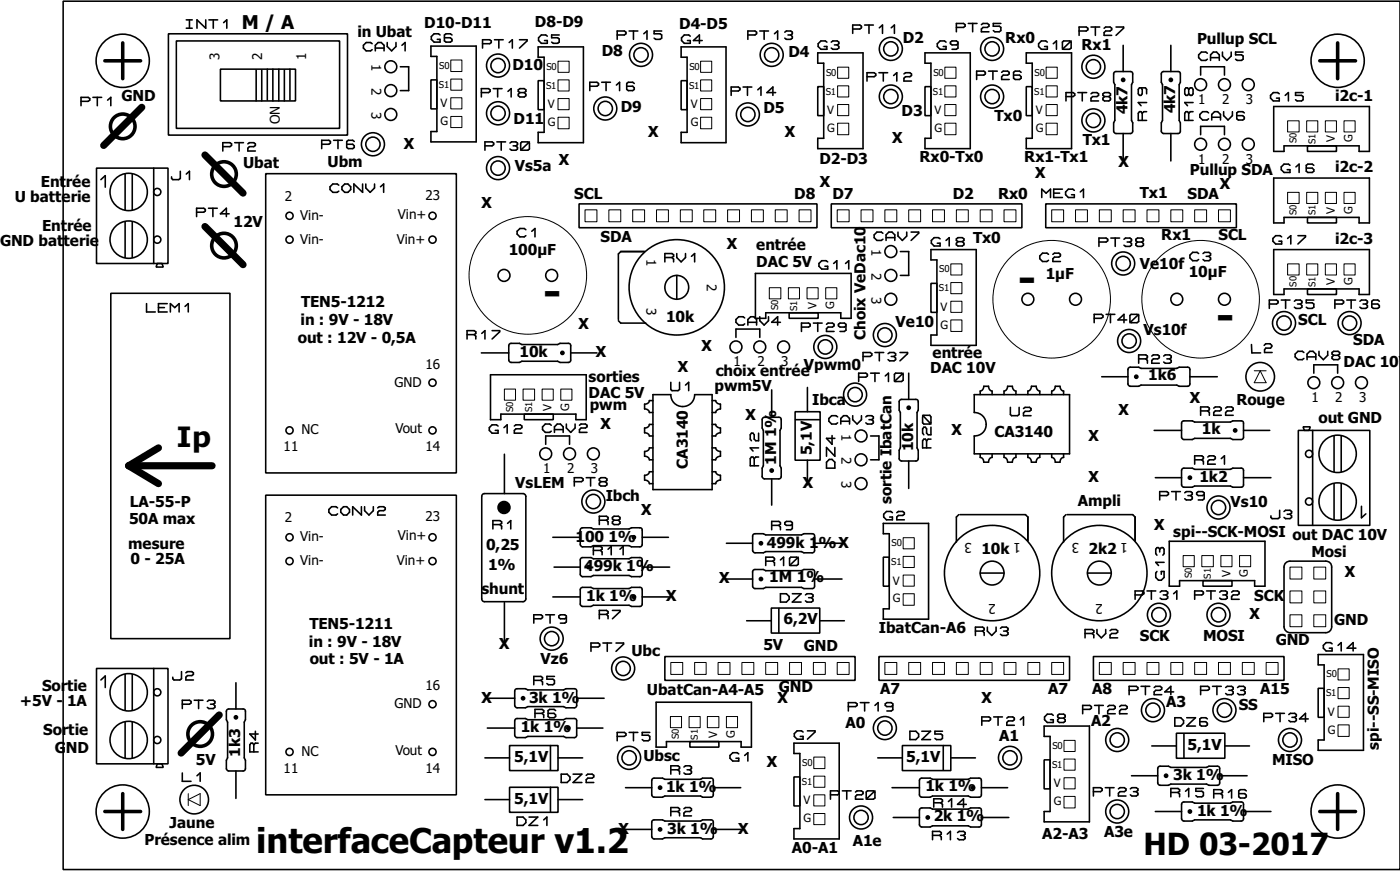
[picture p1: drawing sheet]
<svg xmlns="http://www.w3.org/2000/svg" width="149mm" height="93mm" viewBox="0 0 149 93" stroke-linecap="round" stroke-linejoin="round" font-family="sans-serif">
<defs><g id="words">
<g font-size="4.9">
<text x="110.4" y="28.6" transform="rotate(-180 110.4 28.6)">-</text>
<text x="57.9" y="32.6">-</text>
<text x="129.6" y="35.2">-</text>
</g>
<text font-size="4.4" x="27.3" y="90.8">interfaceCapteur v1.2</text>
<text font-size="3.9" x="121.9" y="91.1">HD 03-2017</text>
<text font-size="3.6" x="18.8" y="47.6">Ip</text>
<text font-size="2.5" x="25.8" y="3">M / A</text>
<g font-size="1.9">
<text x="38.1" y="3.9">in Ubat</text>
<text x="45.2" y="3">D10-D11</text>
<text x="57" y="2.9">D8-D9</text>
<text x="64.1" y="5.9">D8</text>
<text x="72.4" y="3.1">D4-D5</text>
<text x="96.2" y="4.5">D2</text>
<text x="107.1" y="4.5">Rx0</text>
<text x="115.3" y="5.3">Rx1</text>
<text x="127.6" y="4.7">Pullup SCL</text>
<text x="13" y="10.8">GND</text>
<text x="54.6" y="7.5">D10</text>
<text x="66.2" y="11.9">D9</text>
<text x="84" y="6.1">D4</text>
<text x="142.3" y="10.8">i2c-1</text>
<text x="25.9" y="17.9">Ubat</text>
<text x="34.9" y="17.7">Ubm</text>
<text x="43.1" y="15.8">X</text>
<text x="54.7" y="13.2">D11</text>
<text x="59.6" y="17.6">X</text>
<text x="69.1" y="14.6">X</text>
<text x="81.4" y="12">D5</text>
<text x="83.7" y="14.6">X</text>
<text x="87.3" y="17.5">D2-D3</text>
<text x="95.1" y="15.2">X</text>
<text x="96.1" y="12.4">D3</text>
<text x="98" y="17.2">Rx0-Tx0</text>
<text x="106" y="12.9">Tx0</text>
<text x="109.2" y="17.2">Rx1-Tx1</text>
<text x="115.4" y="15.5">Tx1</text>
<text x="119.2" y="17.7">X</text>
<text x="120.2" y="12.2" transform="rotate(-90 120.2 12.2)">4k7</text>
<text x="125.3" y="12.1" transform="rotate(-90 125.3 12.1)">4k7</text>
<text x="1.6" y="21.5">U batterie</text>
<text x="4.4" y="19.9">Ent</text>
<text x="7" y="19.9">rée</text>
<text x="51.3" y="22.2">X</text>
<text x="54.9" y="18.2">Vs5a</text>
<text x="61.2" y="21.2">SCL</text>
<text x="84.7" y="21.2">D8</text>
<text x="87.4" y="19.9">X</text>
<text x="88.7" y="21.2">D7</text>
<text x="101.6" y="21.2">D2</text>
<text x="106.4" y="21.2">Rx0</text>
<text x="110.3" y="19">X</text>
<text x="121.5" y="21">Tx1</text>
<text x="126.6" y="21.2">SDA</text>
<text x="126.8" y="18.6">Pullup SDA</text>
<text x="130" y="20.2">X</text>
<text x="142.3" y="18.4">i2c-2</text>
<text x="0" y="26.2">GND bat</text>
<text x="4.5" y="24.6">Ent</text>
<text x="6.8" y="26.2">terie</text>
<text x="7.2" y="24.6">rée</text>
<text x="24.9" y="24.2">12V</text>
<text x="54.2" y="27.1">100µF</text>
<text x="64" y="25.7">SDA</text>
<text x="77.5" y="26.5">X</text>
<text x="80.6" y="26.6">entrée</text>
<text x="80.6" y="28.4">DAC 5V</text>
<text x="103.7" y="25.9">Tx0</text>
<text x="111.5" y="29.7">1µF</text>
<text x="121.5" y="28.7">Ve10f</text>
<text x="123.8" y="25.6">Rx1</text>
<text x="126.7" y="29.5">10µF</text>
<text x="129.9" y="25.6">SCL</text>
<text x="142.3" y="26">i2c-3</text>
<text x="32" y="34.6">in : 9V - 18V</text>
<text x="32.1" y="32.7">TEN5-1212</text>
<text x="61.7" y="35">X</text>
<text x="71" y="34.2">10k</text>
<text x="95.5" y="34.9">Ve10</text>
<text x="121.9" y="35.6">Vs10f</text>
<text x="138.4" y="34.6">SCL</text>
<text x="31.7" y="36.5">out : 12V - 0,5A</text>
<text x="55.4" y="38.1">10k</text>
<text x="62.7" y="40.7">sorties</text>
<text x="63.5" y="38.1">X</text>
<text x="72.3" y="39.6">X</text>
<text x="74.8" y="37.4">X</text>
<text x="76.2" y="41.6">pwm5V</text>
<text x="76.3" y="40.1">choix entrée</text>
<text x="85.7" y="39.5">Vpwm0</text>
<text x="92.2" y="36.2" transform="rotate(-90 92.2 36.2)">Choix VeDac10</text>
<text x="99.1" y="39.7">DAC 10V</text>
<text x="99.4" y="38.2">entrée</text>
<text x="122.4" y="40.5">1k6</text>
<text x="143.2" y="39.1">DAC 10V</text>
<text x="144.2" y="36.8">SDA</text>
<text x="62.7" y="42.4">DAC 5V</text>
<text x="62.9" y="43.6">pwm</text>
<text x="64" y="45.7">X</text>
<text x="79.5" y="44.7">X</text>
<text x="86.6" y="43.1">Ibca</text>
<text x="101.4" y="46.3">X</text>
<text x="106" y="46.6">CA3140</text>
<text x="116" y="46.9">X</text>
<text x="119.2" y="44.2">X</text>
<text x="126.8" y="42.9">X</text>
<text x="128.1" y="46.2">1k</text>
<text x="131.8" y="43.1">Rouge</text>
<text x="140.5" y="45">out GND</text>
<text x="54.9" y="52">VsLEM</text>
<text x="64.6" y="53.4">Ibch</text>
<text x="73.3" y="49.9" transform="rotate(-90 73.3 49.9)">CA3140</text>
<text x="82.7" y="49.5" transform="rotate(-90 82.7 49.5)">1M 1%</text>
<text x="85.6" y="52">X</text>
<text x="86.5" y="48.5" transform="rotate(-90 86.5 48.5)">5,1V</text>
<text x="95" y="53.7" transform="rotate(-90 95 53.7)">sortie IbatCan</text>
<text x="97.3" y="48.1" transform="rotate(-90 97.3 48.1)">10k</text>
<text x="114.9" y="53.9">Ampli</text>
<text x="116" y="51.4">X</text>
<text x="127.8" y="51.4">1k2</text>
<text x="13.7" y="58.5">mesure</text>
<text x="13.8" y="55.8">50A max</text>
<text x="13.8" y="54">LA-55-P</text>
<text x="51.8" y="58.6">0,25</text>
<text x="61.3" y="57.7">100</text>
<text x="64.9" y="57.7">1%</text>
<text x="68.3" y="54.9">X</text>
<text x="81.7" y="58.3">499k 1%X</text>
<text x="104.6" y="59">10k</text>
<text x="116" y="59">2k2</text>
<text x="123" y="56.4">X</text>
<text x="125.1" y="57.2">spi--SCK-MOSI out DAC 10V</text>
<text x="131.1" y="54">Vs10</text>
<text x="139.8" y="59.4">Mosi</text>
<text x="13.9" y="60.1">0 - 25A</text>
<text x="51.3" y="63.3">shunt</text>
<text x="52" y="60.7">1%</text>
<text x="62.3" y="60.9">499k 1%</text>
<text x="62.5" y="64.1">1k 1%</text>
<text x="71" y="64.1">X</text>
<text x="76.7" y="62.1">X</text>
<text x="82" y="62">1M 1%</text>
<text x="133.2" y="66">X</text>
<text x="133.7" y="64.1">SCK</text>
<text x="143.3" y="61.5">X</text>
<text x="32.9" y="68.9">in : 9V - 18V</text>
<text x="33" y="67">TEN5-1211</text>
<text x="33" y="70.8">out : 5V - 1A</text>
<text x="53.2" y="69.1">X</text>
<text x="57.6" y="70.8">Vz6</text>
<text x="67.3" y="69.9">Ubc</text>
<text x="81.4" y="69.3">5V</text>
<text x="83.5" y="66.5">6,2V</text>
<text x="85.7" y="69.4">GND</text>
<text x="93.7" y="67.5">IbatCan-A6</text>
<text x="121.5" y="68.2">SCK</text>
<text x="128.2" y="68.2">MOSI</text>
<text x="136" y="68.7">GND</text>
<text x="142.2" y="66.6">GND</text>
<text x="2.1" y="75.2">+5V -</text>
<text x="4.5" y="73.6">Sor</text>
<text x="7.2" y="75.2">1A</text>
<text x="7.2" y="73.6">tie</text>
<text x="51.3" y="74.8">X</text>
<text x="56.4" y="74.8">3k 1%</text>
<text x="69" y="74.1">UbatCan-A4-A5</text>
<text x="82.9" y="74.8">X</text>
<text x="83" y="73.7">GND</text>
<text x="90.1" y="77.5">A0</text>
<text x="93.8" y="74">A7</text>
<text x="104.6" y="74.8">X</text>
<text x="111.7" y="74">A7</text>
<text x="116.3" y="77.4">A2</text>
<text x="116.4" y="74">A8</text>
<text x="124.3" y="75.4">A3</text>
<text x="132" y="75.6">SS</text>
<text x="134.3" y="74">A15</text>
<text x="4.6" y="78.3">Sor</text>
<text x="5.8" y="80.2">G</text>
<text x="7" y="80.2">ND</text>
<text x="7.3" y="78.3">tie</text>
<text x="20.9" y="81.4">5V</text>
<text x="25.6" y="80.6" transform="rotate(-90 25.6 80.6)">1k3</text>
<text x="54.8" y="81.2">5,1V</text>
<text x="55.5" y="78">1k 1%</text>
<text x="68.6" y="81.1">Ubsc</text>
<text x="81.7" y="81.7">X</text>
<text x="96.6" y="81.2">5,1V</text>
<text x="106.5" y="78.9">A1</text>
<text x="125.1" y="83.1">3k 1%</text>
<text x="126.6" y="79.9">5,1V</text>
<text x="135.6" y="81.4">MISO</text>
<text x="147" y="79.8" transform="rotate(-90 147 79.8)">spi--SS-MISO</text>
<text x="15.4" y="90">Présence alim</text>
<text x="18.1" y="88.2">Jaune</text>
<text x="54.8" y="85.6">5,1V</text>
<text x="65.9" y="88.8">X</text>
<text x="71" y="84.4">1k 1%</text>
<text x="71.1" y="88.8">3k 1%</text>
<text x="78.7" y="88.8">X</text>
<text x="98.6" y="84.2">1k 1%</text>
<text x="99.5" y="87.4">2k 1%</text>
<text x="111.1" y="89.3">A2-A3</text>
<text x="117.7" y="89.2">A3e</text>
<text x="127.6" y="86.9">1k 1%</text>
<text x="84.4" y="90.8">A0-A1</text>
<text x="90.9" y="90.1">A1e</text>
</g>
<g font-size="1.7">
<text x="23.4" y="6.4" transform="rotate(-90 23.4 6.4)">3</text>
<text x="27.9" y="6.4" transform="rotate(-90 27.9 6.4)">2</text>
<text x="32.6" y="6.4" transform="rotate(-90 32.6 6.4)">1</text>
<text x="39.6" y="6.9" transform="rotate(90 39.6 6.9)">1</text>
<text x="39.6" y="9.4" transform="rotate(90 39.6 9.4)">2</text>
<text x="39.6" y="11.9" transform="rotate(90 39.6 11.9)">3</text>
<text x="127.7" y="11.1">1</text>
<text x="130.3" y="11.1">2</text>
<text x="132.8" y="11.1">3</text>
<text x="29.8" y="13.3" transform="rotate(-90 29.8 13.3)">ON</text>
<text x="127.7" y="17.4">1</text>
<text x="130.3" y="17.4">2</text>
<text x="132.8" y="17.4">3</text>
<text x="30.4" y="21.4">2</text>
<text x="32" y="23.4">Vin-</text>
<text x="42.4" y="23.3">Vin+</text>
<text x="45.3" y="21.3">23</text>
<text x="32" y="26">Vin-</text>
<text x="42.3" y="26">Vin+</text>
<text x="68.9" y="27.6" transform="rotate(90 68.9 27.6)">1</text>
<text x="92.9" y="26.5" transform="rotate(90 92.9 26.5)">1</text>
<text x="92.9" y="29.1" transform="rotate(90 92.9 29.1)">2</text>
<text x="68.9" y="32.8" transform="rotate(90 68.9 32.8)">3</text>
<text x="75.4" y="30.2" transform="rotate(90 75.4 30.2)">2</text>
<text x="92.9" y="31.6" transform="rotate(90 92.9 31.6)">3</text>
<text x="42" y="41.2">GND</text>
<text x="45.3" y="39.3">16</text>
<text x="78.2" y="39">1</text>
<text x="80.7" y="39">2</text>
<text x="83.3" y="39">3</text>
<text x="32.1" y="46.3">NC</text>
<text x="42.2" y="46.1">Vout</text>
<text x="89.7" y="46.2" transform="rotate(90 89.7 46.2)">1</text>
<text x="139.8" y="42.8">1</text>
<text x="142.3" y="42.8">2</text>
<text x="144.9" y="42.8">3</text>
<text x="30.2" y="48">11</text>
<text x="45.3" y="48">14</text>
<text x="57.9" y="50.4">1</text>
<text x="60.5" y="50.4">2</text>
<text x="63" y="50.4">3</text>
<text x="89.7" y="48.7" transform="rotate(90 89.7 48.7)">2</text>
<text x="89.7" y="51.3" transform="rotate(90 89.7 51.3)">3</text>
<text x="30.4" y="55.6">2</text>
<text x="32" y="57.7">Vin-</text>
<text x="42.4" y="57.5">Vin+</text>
<text x="45.3" y="55.5">23</text>
<text x="103.6" y="57.8" transform="rotate(-180 103.6 57.8)">3</text>
<text x="108.8" y="57.8" transform="rotate(-180 108.8 57.8)">1</text>
<text x="115" y="57.8" transform="rotate(-180 115 57.8)">3</text>
<text x="120.2" y="57.8" transform="rotate(-180 120.2 57.8)">1</text>
<text x="32" y="60.2">Vin-</text>
<text x="42.3" y="60.2">Vin+</text>
<text x="106.1" y="64.3" transform="rotate(-180 106.1 64.3)">2</text>
<text x="117.6" y="64.3" transform="rotate(-180 117.6 64.3)">2</text>
<text x="42" y="75.4">GND</text>
<text x="45.3" y="73.5">16</text>
<text x="30.2" y="82.3">11</text>
<text x="32.1" y="80.5">NC</text>
<text x="42.2" y="80.4">Vout</text>
<text x="45.3" y="82.3">14</text>
</g>
<g font-size="1.5">
<text x="46.9" y="11.4">V</text>
<text x="58.4" y="11.5">V</text>
<text x="73.6" y="11.5">V</text>
<text x="46.9" y="13.3">G</text>
<text x="58.4" y="13.4">G</text>
<text x="73.6" y="13.4">G</text>
<text x="88.2" y="12.1">V</text>
<text x="88.2" y="14.1">G</text>
<text x="99.6" y="12.1">V</text>
<text x="99.6" y="14.1">G</text>
<text x="110.4" y="12.1">V</text>
<text x="110.4" y="14.1">G</text>
<text x="142.3" y="15.2" transform="rotate(-90 142.3 15.2)">V</text>
<text x="144.1" y="15.2" transform="rotate(-90 144.1 15.2)">G</text>
<text x="142.3" y="22.8" transform="rotate(-90 142.3 22.8)">V</text>
<text x="144.1" y="22.8" transform="rotate(-90 144.1 22.8)">G</text>
<text x="87" y="32.9" transform="rotate(-90 87 32.9)">V</text>
<text x="88.9" y="32.9" transform="rotate(-90 88.9 32.9)">G</text>
<text x="100.2" y="33.1">V</text>
<text x="100.2" y="35">G</text>
<text x="142.3" y="30.4" transform="rotate(-90 142.3 30.4)">V</text>
<text x="144.1" y="30.4" transform="rotate(-90 144.1 30.4)">G</text>
<text x="58.8" y="43.7" transform="rotate(-90 58.8 43.7)">V</text>
<text x="60.7" y="43.7" transform="rotate(-90 60.7 43.7)">G</text>
<text x="95.2" y="62.3">V</text>
<text x="95.2" y="64.2">G</text>
<text x="131.1" y="61.5" transform="rotate(-90 131.1 61.5)">V</text>
<text x="133" y="61.5" transform="rotate(-90 133 61.5)">G</text>
<text x="141.5" y="76.2">V</text>
<text x="76.5" y="78.6" transform="rotate(-90 76.5 78.6)">V</text>
<text x="78.3" y="78.6" transform="rotate(-90 78.3 78.6)">G</text>
<text x="112.3" y="83.9">V</text>
<text x="141.5" y="78.1">G</text>
<text x="85.6" y="85.7">V</text>
<text x="85.6" y="87.5">G</text>
<text x="112.3" y="85.8">G</text>
</g>
<g font-size="1.2">
<text x="46.8" y="9.4">S1</text>
<text x="46.8" y="7.3">S0</text>
<text x="58.2" y="9.4">S1</text>
<text x="58.3" y="7.4">S0</text>
<text x="73.4" y="9.4">S1</text>
<text x="73.5" y="7.4">S0</text>
<text x="88" y="10.1">S1</text>
<text x="88.1" y="8">S0</text>
<text x="99.4" y="10.1">S1</text>
<text x="99.5" y="8">S0</text>
<text x="110.2" y="10.1">S1</text>
<text x="110.3" y="8">S0</text>
<text x="138.2" y="15.3" transform="rotate(-90 138.2 15.3)">S0</text>
<text x="140.2" y="15.3" transform="rotate(-90 140.2 15.3)">S1</text>
<text x="138.2" y="22.9" transform="rotate(-90 138.2 22.9)">S0</text>
<text x="140.2" y="22.9" transform="rotate(-90 140.2 22.9)">S1</text>
<text x="100.1" y="29">S0</text>
<text x="82.9" y="33.1" transform="rotate(-90 82.9 33.1)">S0</text>
<text x="85" y="33.1" transform="rotate(-90 85 33.1)">S1</text>
<text x="100.1" y="31">S1</text>
<text x="138.2" y="30.5" transform="rotate(-90 138.2 30.5)">S0</text>
<text x="140.2" y="30.6" transform="rotate(-90 140.2 30.6)">S1</text>
<text x="54.7" y="43.9" transform="rotate(-90 54.7 43.9)">S0</text>
<text x="56.7" y="43.9" transform="rotate(-90 56.7 43.9)">S1</text>
<text x="95" y="58.2">S0</text>
<text x="95" y="60.2">S1</text>
<text x="127" y="61.6" transform="rotate(-90 127 61.6)">S0</text>
<text x="129.1" y="61.6" transform="rotate(-90 129.1 61.6)">S1</text>
<text x="141.4" y="74.2">S1</text>
<text x="141.4" y="72.1">S0</text>
<text x="72.3" y="78.7" transform="rotate(-90 72.3 78.7)">S0</text>
<text x="74.4" y="78.8" transform="rotate(-90 74.4 78.8)">S1</text>
<text x="85.5" y="83.6">S1</text>
<text x="85.5" y="81.6">S0</text>
<text x="112.1" y="81.8">S1</text>
<text x="112.2" y="79.8">S0</text>
</g>
</g></defs>
<g fill="none" stroke="#000" stroke-width=".17">
<path d="M6.7 .1h142.5v92.5h-142.5zM8.6 10.8h.8l.2-.1v-.2l-.2-.1h-.8v.9M9.9 10.4h.9M10.3 17.9h7.6v10.2h-7.6zM10.4 10.4v.9M10.8 19.1l.4-.4v1.2M11.5 10.7l.3-.3v.9M13.3 18.5v3.9M14.1 18.5v3.9M16.4 17.9v10.2M17.9 3.6h19.1v10.8h-19.1zM18.8 4.4h17.4v9.3h-17.4z"/>
<path d="M19.2 18.2v.8l-.2 .1h-.6l-.1-.1v-.2M19.9 2.1h.6M19.9 18.5l.3-.3v.9M19.9 3h.6M20.2 2.1v.9M21.9 2.1v.9l-.9-.9v.9M22.3 2.1h.9M22.7 2.1v.9M23.5 7.4h8v3.4h-8zM23.7 15.6h.8l.2-.1v-.2l-.2-.1h-.8v.9M23.8 2.4l.4-.3v.9M25 15.2h1"/>
<path d="M25.5 15.2v.9M26.4 15.3l.2-.1h.5l.1 .1v.2l-.1 .1h-.5l-.2 .2v.3h.8M27.3 7.5v3.3M27.9 7.5v3.3M28.3 18.5h20.3v31.9h-20.3zM28.5 7.4v3.3M29.1 7.4v3.4M29.7 7.4v3.4M30.3 7.5v3.3M30.9 7.4v3.3M34.3 15.4h.8l.1-.2v-.1l-.1-.2h-.8v.9M35.6 14.9h.9"/>
<path d="M36 14.9v.9M36.1 19.7l-.2-.1h-.4l-.3 .3v.3l.3 .3h.4l.2-.1M36.4 19.9l.3-.3h.4l.3 .3v.3l-.3 .3h-.4l-.3-.3zM37.8 15.1l-.2-.2h-.5l-.1 .2v.6l.1 .1h.5l.2-.1v-.2l-.2-.1h-.6M38.7 19.6v.9l-1-.9v.9M39 19.6v.4l.5 .5 .4-.5v-.4M39.7 4.7l-.2-.2h-.5l-.3 .3v.3l.3 .3h.5l.2-.1M40 5.4v-.6l.3-.3h.3l.3 .3v.6M40 5.1h.9M40.6 19.9l.3-.3v.9M41.3 4.5v.5l.4 .4 .5-.4v-.5M42.7 7.1h.9v2.6h-.9"/>
<path d="M42.8 4.8l.4-.3v.9M45.9 8.5h.7v3.1h-.7zM45.9 4.9h4.9v10.2h-4.9v-1.1h.7v-8h-.7zM46.9 3.7l-.2-.1h-.4l-.3 .3v.3l.3 .3h.6v-.3h-.3M48.2 3.7l-.2-.1h-.5l-.1 .1v.7l.1 .1h.5l.2-.1v-.2l-.2-.2h-.6M51.3 9.9h.8l.1-.2v-.1l-.1-.2h-.8v.9M51.4 4.7h.8l.2-.2v-.1l-.2-.2h-.8v.9M51.7 15.5h.8l.1-.1v-.2l-.1-.1h-.8v.9M52.6 9.4h.9M52.7 4.2h.9M53 15.1h.9M53 9.4v.9"/>
<path d="M53.2 4.2v.9M53.4 15.1v.9M54.1 9.7l.4-.3v.9M54.3 4.5l.3-.3v.9M54.4 15.2l.1-.1h.5l.2 .1v.2l-.2 .1M54.7 15.5h.3M55 15.5l.2 .2v.2l-.2 .1h-.5l-.1-.1M55.4 4.2h.8v.2l-.8 .7M55.4 9.9l-.2-.2v-.1l.2-.2h.5l.1 .2v.1l-.1 .2M55.4 9.9l-.2 .1v.2l.2 .1h.5l.1-.1v-.2l-.1-.1M55.4 9.9h.5M55.6 15.1h.7l.1 .1v.7l-.1 .1h-.7l-.1-.1v-.7z"/>
<path d="M56.4 15.1l-.9 .9M57.4 8.6h.6v3.1h-.6zM57.4 5h4.8v10.2h-4.8v-1.1h.6v-8h-.6zM58.3 3.9l-.1-.2h-.5l-.3 .3v.3l.3 .3h.6v-.3h-.3M59.6 3.7h-.8v.3h.6l.2 .1v.4l-.2 .1h-.4l-.2-.1M62.9 9.2h.7l.2-.1v-.2l-.2-.1h-.7v.9M64.1 8.8h1M64.6 8.8v.9M65.7 9.1l.3-.3v.9M65.8 3.7h.7l.2-.1v-.2l-.2-.1h-.7v.9M67.1 3.3h.9M67.5 3.3v.9"/>
<path d="M67.6 8.9l-.2-.1h-.4l-.2 .1v.6l.2 .2h.4l.2-.2v-.1l-.2-.2h-.6M68.6 3.6l.4-.3v.9M70.5 3.3h-.8v.3h.7l.1 .1v.4l-.1 .1h-.5l-.2-.1M72.6 8.6h.6v3.1h-.6zM72.6 5h4.8v10.2h-4.8v-1.1h.6v-8h-.6zM73.6 3.9l-.2-.2h-.5l-.3 .3v.3l.3 .3h.7v-.3h-.3M74.8 4.3h-.9l.6-.6v.9M77.9 9.7h.8l.2-.1v-.2l-.2-.1h-.8v.9M79.2 9.3h.9M79.7 9.3v.9M79.7 3.7h.8l.1-.1v-.2l-.1-.1h-.8v.9M80.8 9.6l.3-.3v.9"/>
<path d="M81 3.3h.9M81.4 3.3v.9M82.5 3.6l.4-.3v.9M82.7 9.9h-1l.7-.6v.9M83.7 3.4l.1-.1h.5l.2 .1v.2l-.2 .1M84 3.7h.3M84.3 3.7l.2 .2v.2l-.2 .1h-.5l-.1-.1M87.2 9.2h.6v3.1h-.6zM87.2 5.6h4.8v10.2h-4.8v-1.1h.6v-8h-.6zM88.1 4.5l-.1-.1h-.5l-.3 .3v.3l.3 .2h.6v-.2h-.3M88.6 4.5l.2-.1h.4l.2 .1v.2l-.2 .1M88.9 4.8h.3"/>
<path d="M89.2 4.8l.2 .2v.1l-.2 .1h-.4l-.2-.1M90.9 3.1h.8l.1-.1v-.2l-.1-.1h-.8v.9M92.2 2.7h.9M92.4 8.2h.8l.1-.2v-.1l-.1-.2h-.8v.9M92.6 2.7v.9M93.7 7.7h.9M93.7 3l.4-.3v.9M94.1 7.7v.9M95 3l.3-.3v.9M95.2 8l.4-.3v.9M96.4 7.9l.1-.2h.5l.2 .2v.1l-.2 .2h-.5l-.1 .1v.3h.8M98.6 9.2h.6v3.1h-.6z"/>
<path d="M98.6 5.6h4.8v10.2h-4.8v-1.1h.6v-8h-.6zM100.8 4.5l-.1-.1h-.5l-.3 .3v.3l.3 .2h.6v-.2h-.3M101.9 2.9h.8l.2-.1v-.2l-.2-.1h-.8v.9M102.1 4.7l-.2 .1h-.4l-.2-.1v-.2l.2-.1h.4l.2 .1v.6l-.2 .1h-.4M103.2 2.5h.9M103.7 2.5v.9M104.1 8h.8l.1-.1v-.2l-.1-.1h-.8v.9M104.6 2.6l.2-.1h.4l.2 .1v.2l-.2 .1h-.4l-.2 .2v.3h.8M105.4 7.6h.9M105.8 7.6v.9M106.7 2.5h-.8v.3h.6l.2 .1v.4l-.2 .1h-.5l-.1-.1M106.8 7.7l.1-.1h.5l.2 .1v.2l-.2 .1h-.5l-.1 .2v.3h.8"/>
<path d="M108.8 7.7l-.1-.1h-.5l-.2 .1v.6l.2 .2h.5l.1-.2v-.1l-.1-.2h-.7M109.4 9.2h.6v3.1h-.6zM109.4 5.6h4.8v10.2h-4.8v-1.1h.6v-8h-.6zM111.6 4.5l-.1-.1h-.5l-.3 .3v.3l.3 .2h.6v-.2h-.3M112.3 4.7l.3-.3v.8M113.2 4.5l.2-.1h.6l.2 .1v.6l-.2 .1h-.6l-.2-.1zM113.6 10.3h.8l.2-.1v-.2l-.2-.1h-.8v.9M114.2 4.4l-1 .8M114.9 9.9h.9M115 3.3h.8l.2-.1v-.2l-.2-.1h-.8v.9M115.4 9.9v.9M116.3 10l.2-.1h.4l.2 .1v.2l-.2 .1h-.4l-.2 .2v.3h.8"/>
<path d="M116.3 2.9h.9M116.8 2.9v.9M117.7 3l.2-.1h.4l.2 .1v.2l-.2 .1h-.4l-.2 .2v.3h.8M117.7 10.3l-.1-.1v-.2l.1-.1h.5l.2 .1v.2l-.2 .1M117.7 10.3h.5M117.7 10.3l-.1 .2v.1l.1 .2h.5l.2-.2v-.1l-.2-.2M118.7 7.7l.3-.1h1.5l.2 .1v1.1l-.1 .2v3.8l.1 .3v.9l-.1 .2h-1.6l-.2-.1-.1-.1v-.9l.1-.3v-3.8l-.1-.2zM119 2.9h.8v.1l-.8 .8M119.7 4.8v2.8M119.7 14.2v2.9M121.6 9.4l.2 .1v.5l-.2 .2h-.1l-.2-.2v-.5l.2-.1h.6l.1 .1v.5M121.8 12.1l-.2-.2h-.1l-.2 .2v.7h.9"/>
<path d="M121.8 12.1v.7M122.2 11.9h-.3l-.1 .2M122.2 10.9h-.9l.3 .4M123.8 7.7l.2-.1h1.6l.2 .1v1.1l-.1 .2v3.8l.1 .3v.9l-.1 .2h-1.7l-.1-.1-.1-.1v-.9l.1-.3v-3.8l-.1-.2zM124.8 4.8v2.8M124.8 14.2v2.9M126.7 9.5v.5M126.7 12.1v.7M126.7 9.5l-.1-.1h-.2l-.1 .1v.5l.1 .2h.2l.1-.2M126.7 9.5l.2-.1h.1l.2 .1v.5l-.2 .2h-.1l-.2-.2M126.7 12.1l-.1-.2h-.2l-.1 .2v.7h.9M127.2 11.9h-.3l-.2 .2"/>
<path d="M127.2 10.9h-.9l.3 .4M128 8v-.9h2.5v.9M128 14.4v-.9h2.5v.9M128.7 5.7l-.2-.2h-.4l-.3 .3v.3l.3 .3h.4l.2-.1M128.8 12l-.1-.1h-.5l-.3 .3v.3l.3 .3h.5l.1-.1M129 6.4v-.6l.3-.3h.4l.3 .3v.6M129 6.1h1M129.2 12.8v-.6l.3-.3h.3l.3 .3v.6M129.2 12.5h.9M130.3 5.5v.5l.5 .4 .4-.4v-.5M130.4 11.9v.4l.5 .5 .5-.5v-.4M132.5 5.5h-.8v.3h.6l.2 .2v.3l-.2 .1h-.4l-.2-.1"/>
<path d="M132.6 12l-.1-.1h-.5l-.2 .1v.7l.2 .1h.5l.1-.1v-.2l-.1-.2h-.7M135.8 11.3h10.2v4.8h-1.1v-.6h-8v.6h-1.1zM135.8 19h10.2v4.7h-1.1v-.5h-8v.5h-1.1zM136.4 10l-.2-.1h-.5l-.3 .3v.3l.3 .3h.7v-.3h-.3M137 10.2l.3-.3v.9M137.5 17.6l-.2-.1h-.4l-.3 .3v.3l.3 .3h.6v-.3h-.3M138.1 17.8l.4-.3v.9M138.9 9.9h-.8v.3h.6l.2 .1v.3l-.2 .2h-.4l-.2-.2M139.4 15.5h3.1v.6h-3.1zM140 17.6l-.1-.1h-.5l-.2 .1v.6l.2 .2h.5l.1-.2v-.1l-.1-.2h-.7M11.8 31.2h12.7v36.8h-12.7zM13.3 23.6v3.8"/>
<path d="M14.1 23.6v3.8M15.6 32.3v.9h1M16.8 28.1h.5l.1 .3h-.8zM16.9 32.8h.6M17.8 32.3h-.9v.9h.9M18.2 33.2v-.9l.4 .5 .5-.5v.9M19.7 32.6l.4-.3v.9M21 22.6h.7l.2-.1v-.2l-.2-.1h-.7v.9M22.2 22.2h1M22.7 22.2v.9M24.4 22.8h-.9l.6-.6v.9M49.8 35.6h.7"/>
<path d="M50.5 35.6l.2-.1v-.2l-.2-.1h-.7v.9M50.5 35.6l.2 .2v.3M51.3 37.6h2.9M51.4 35.5l.3-.3v.9M52.3 39.9h10.2v4.8h-1.1v-.6h-8v.6h-1.1zM52.5 35.2h.8v.1l-.8 .8M54.3 36.7l.2-.1h.9l.2 .1h3.8l.3-.1h1l.1 .2v1.7l-.2 .1h-.9l-.3-.1h-3.8l-.2 .1h-.9l-.2-.1-.1-.1zM56 24.5l-.1-.2h-.5l-.3 .3v.3l.3 .3h.5l.1-.1M56.7 24.6l.3-.3v.9M60.8 37.6h2.8M61.7 21.7h25.4v2.6h-25.4zM65.9 34.2l.3 .2h2.6"/>
<path d="M68.7 26.8h-2.5l-.3 .3v6.9M70.9 27.4h.7M71.6 27.4l.2-.1v-.2l-.2-.1h-.7v.9M71.6 27.4l.2 .2v.3M72.1 27v.4l.5 .5 .5-.5v-.4M72.1 29.3v2.6M73.7 27.3l.3-.3v.9M78.4 35.9v-.8h2.6v.8M79.4 33.9l-.2-.2h-.5l-.3 .3v.3l.3 .3h.5l.2-.1M79.7 34.6v-.6l.3-.3h.3l.3 .3v.6M79.7 34.3h.9M80.5 29.1h10.2v4.8h-1.1v-.6h-8v.6h-1.1z"/>
<path d="M81 33.7v.5l.4 .4 .5-.4v-.5M83.2 34.3h-.9l.6-.6v.9M84.1 33.3h3.1v.6h-3.1zM85.4 34.8h.8l.2-.1v-.2l-.2-.1h-.8v.9M86.7 34.4h.9M87.2 34.4v.9M88.1 34.5l.2-.1h.4l.2 .1v.2l-.2 .1h-.4l-.2 .2v.3h.8M88.2 27.9l-.1-.1h-.5l-.3 .3v.3l.3 .3h.6v-.3h-.3M88.6 21.7h20.3v2.6h-20.3zM88.9 28.1l.3-.3v.9M90.1 28.1l.4-.3v.9M90.2 34.7l-.2 .1h-.5l-.1-.1v-.2l.1-.1h.5l.2 .1v.7l-.2 .1h-.5"/>
<path d="M92 38h.8l.1-.2v-.1l-.1-.2h-.8v.9M92.8 39.8h.9M93.3 39.8v.8M93.3 37.5h.9M93.7 37.5v.9M94.1 24.8l-.2-.1h-.4l-.3 .3v.3l.3 .3h.4l.2-.1M94.4 25.6v-.6l.3-.3h.4l.3 .3v.6M94.4 25.3h1M94.7 37.7l.1-.2h.5l.2 .2v.1l-.2 .2M95 38h.3M95.3 38l.2 .1v.2l-.2 .1h-.5l-.1-.1M95.5 39.8h.6l.2 .1v.6l-.2 .1h-.6l-.2-.1v-.6z"/>
<path d="M95.7 24.7v.4l.5 .5 .4-.5v-.4M95.9 37.5h.8v.2l-.8 .7M96 26.8h.9v2.5h-.9M96.3 39.8l-1 .8M96.9 39.8v2.7M97.1 24.7h.8v.1l-.8 .8M99.2 30.2h.7v3.1h-.7zM99.2 26.6h4.9v10.2h-4.9v-1.1h.7v-8h-.7zM100.2 25.4l-.2-.1h-.4l-.3 .3v.3l.3 .3h.6v-.3h-.3M100.8 25.6l.4-.3v.9M102.1 25.7l-.2-.1v-.2l.2-.1h.5l.1 .1v.2l-.1 .1M102.1 25.7l-.2 .2v.2l.2 .1h.5l.1-.1v-.2l-.1-.2"/>
<path d="M102.1 25.7h.5M111 21v-.8l.5 .4 .5-.4v.8M111.5 21.7h20.3v2.6h-20.3zM111.8 27.1l-.2-.1h-.5l-.3 .3v.3l.3 .3h.5l.2-.2M112.2 27.1l.2-.1h.5l.1 .1v.2l-.1 .1h-.5l-.2 .2v.3h.8M112.3 20.6h.6M113.2 20.2h-.9v.8h.9M114.5 20.3l-.2-.1h-.4l-.3 .2v.3l.3 .3h.6v-.3h-.3M115.1 20.4l.4-.2v.8M116.6 33.9h.8l.2-.1v-.2l-.2-.1h-.8v.9M117.1 25.8h.8l.2-.1v-.2l-.2-.1h-.8v.8M117.9 33.5h.9"/>
<path d="M118.4 33.5v.9M118.4 25.4h.9M118.9 25.4v.8M119.8 25.5l.2-.1h.4l.2 .1v.2l-.2 .1M120.1 34.1h-.9l.6-.6v.9M120.1 25.8h.3M120.3 39.2l.2-.1h.9l.2 .1h3.8l.3-.1h1l.1 .3v1.6l-.2 .1h-.9l-.3-.1h-3.8l-.2 .1h-.9h-.2l-.1-.2zM120.4 25.8l.2 .2v.1l-.2 .1h-.4l-.2-.1M120.4 33.6l.2-.1h.6l.2 .1v.6l-.2 .2h-.6l-.2-.2zM121.2 25.8l-.1-.1v-.2l.1-.1h.5l.2 .1v.2l-.2 .1M121.2 25.8h.5M121.2 25.8l-.1 .2v.1l.1 .1h.5l.2-.1v-.1l-.2-.2"/>
<path d="M121.4 38.2h.7M121.4 33.5l-1 .9M122.1 38.2l.2-.1v-.2l-.2-.1h-.7v.9M122.1 38.2l.2 .2v.3M122.8 37.9l.1-.1h.5l.2 .1v.2l-.2 .1h-.5l-.1 .2v.3h.8M124 37.9l.2-.1h.5l.1 .1v.2l-.1 .1M124.4 38.2h.3M124.7 38.2l.1 .2v.2l-.1 .1h-.5l-.2-.1M127.8 27l-.2-.1h-.5l-.3 .3v.3l.3 .3h.5l.2-.2M128.2 27l.2-.1h.5l.1 .1v.2l-.1 .1M128.6 27.3h.3M128.9 27.3l.1 .2v.1l-.1 .2h-.5l-.2-.2"/>
<path d="M133.4 36.7v.9h1M134.7 36.8l.2-.2h.5l.2 .2v.1l-.2 .2h-.5l-.1 .2v.2h.8M135.3 32.4h.8l.1-.1v-.2l-.1-.1h-.8v.9M135.8 26.6h10.2v4.8h-1.1v-.6h-8v.6h-1.1zM136.6 32h.9M136.6 25.2l-.2-.1h-.4l-.3 .3v.3l.3 .3h.6v-.3h-.3M137 32v.9M137.2 25.4l.4-.3v.9M138 32.1l.1-.1h.5l.2 .1v.2l-.2 .1M138.3 32.4h.3M138.3 25.1h.8v.1l-.8 .8M138.6 32.4l.2 .2v.1l-.2 .2h-.5l-.1-.2"/>
<path d="M139 37.5l-.2-.1h-.5l-.3 .3v.3l.3 .3h.5l.2-.1M139.3 38.3v-.6l.3-.3h.4l.3 .3v.6M139.3 38h1M139.4 23.2h3.1v.5h-3.1zM139.4 30.8h3.1v.6h-3.1zM140 32h-.8v.3h.7l.1 .1v.3l-.1 .2h-.5l-.2-.2M140 39.8v-.9h2.6v.9M140.6 37.4v.4l.5 .5 .4-.5v-.4M142.2 37.8l-.2-.1v-.2l.2-.1h.4l.2 .1v.2l-.2 .1M142.2 37.8l-.2 .2v.2l.2 .1h.4l.2-.1v-.2l-.2-.2M142.2 37.8h.4M142.3 32.4h.7l.2-.1v-.2l-.2-.1h-.7v.9"/>
<path d="M143.6 32h.9M144 32v.9M144.9 32.1l.2-.1h.5l.2 .1v.2l-.2 .1M145.3 32.4h.3M145.6 32.4l.2 .2v.1l-.2 .2h-.5l-.2-.2M147 32.1l-.1-.1h-.5l-.2 .1v.6l.2 .2h.5l.1-.2v-.1l-.1-.2h-.7M28.3 52.7h20.3v32h-20.3zM36 54.1l-.2-.1h-.5l-.2 .3v.3l.2 .3h.5l.2-.2M36.3 54.3l.3-.3h.4l.3 .3v.3l-.3 .3h-.4l-.3-.3zM38.5 54v.9l-.9-.9v.9M38.9 54v.4l.4 .5 .5-.5v-.4M40.3 54.1l.1-.1h.5l.2 .1v.2l-.2 .1h-.5l-.1 .2v.3h.8"/>
<path d="M51.4 52.9l.1-.3h.1h4.2l.2 .1v11.1l-.1 .3h-4.3l-.2-.2v-11M52.5 55.9h.8M53.1 45.4l-.2-.1h-.4l-.3 .3v.2l.3 .3h.6v-.3h-.3M53.3 55.9l.2-.1v-.2l-.2-.1h-.8v.8M53.3 55.9l.2 .1v.3M53.7 45.6l.4-.3v.8M53.8 48.4v4.2M54.1 55.8l.3-.3v.8M54.8 45.4l.2-.1h.5l.1 .1v.2l-.1 .1h-.5l-.2 .1v.3h.8M55.9 44.1h3.1v.6h-3.1zM58.2 47.3v-.9h2.5v.9M58.8 45.3l-.2-.1h-.5l-.3 .3v.3l.3 .3h.5l.2-.2"/>
<path d="M58.9 57.2h2.9M59.1 46.1v-.6l.3-.3h.3l.3 .3v.6M59.1 45.8h.9M60.4 45.2v.4l.4 .5 .5-.5v-.4M61.2 51.3h.8l.1-.1v-.2l-.1-.1h-.8v.9M61.8 45.3l.1-.1h.5l.2 .1v.2l-.2 .1h-.5l-.1 .2v.3h.8M61.9 56.3l.2-.1h.9l.2 .1h3.9l.2-.1h1l.2 .3-.1 1.6-.2 .2h-.9l-.2-.2h-3.9l-.2 .2h-.9l-.2-.1-.1-.2zM61.9 59.5l.2-.1h.9l.2 .1h3.9l.2-.1h1l.2 .2-.1 1.7-.2 .1h-.9l-.2-.1h-3.9l-.2 .1h-.9l-.2-.1-.1-.1zM62.5 50.9h.9M62.9 50.9v.9M63.2 58.6h.8M63.9 55.4h.7"/>
<path d="M64 58.6l.2-.1v-.2l-.2-.1h-.8v.9M64 58.6l.2 .2v.3M64.1 51.3l-.2 .2v.1l.2 .2h.4l.2-.2v-.1l-.2-.2M64.1 51.3l-.2-.1v-.2l.2-.1h.4l.2 .1v.2l-.2 .1M64.1 51.3h.4M64.6 55.4l.2-.1v-.2l-.2-.1h-.7v.9M64.6 55.4l.2 .2v.3M64.8 58.5l.4-.3v.9M65.4 55.4l-.1 .2v.2l.1 .1h.5l.2-.1v-.2l-.2-.2M65.4 55.4l-.1-.1v-.2l.1-.1h.5l.2 .1v.2l-.2 .1M65.4 55.4h.5M66.1 58.5l.3-.3v.9"/>
<path d="M68.5 57.2h2.7M69.6 42h1.9a1.27 1.27 0 0 0 1.3 1.3 1.27 1.27 0 0 0 1.2-1.3h1.9v10.2h-6.3zM69.6 42.7h-.4l-.1 .2-.1 .1-.3 .1v.5h.3l.1 .1 .1 .2h.4M69.6 45.2h-.4l-.1 .2-.1 .1-.3 .1v.5l.3 .1 .2 .2h.4M69.6 47.7h-.4l-.1 .2-.1 .1-.3 .1v.5l.3 .1 .1 .1 .1 .2h.4M69.6 50.2h-.4l-.1 .2-.1 .2h-.3v.5l.3 .1 .1 .1 .1 .2h.4M71.5 40.7v.8l.1 .1h.7l.1-.1v-.8M73.1 41l.3-.3v.9M75.9 50.2h.4l.1 .2 .4 .2v.5l-.4 .2-.1 .2h-.4M75.9 47.7h.4l.1 .2 .4 .2v.5l-.4 .2-.1 .2h-.4M75.9 45.2h.4l.1 .2 .4 .2v.5l-.3 .1-.2 .2h-.4M75.9 42.7h.4l.1 .2 .4 .2v.5l-.4 .1-.1 .2h-.4"/>
<path d="M77.4 57.9h2.8M80.3 57l.2-.1h.9l.2 .1h3.8l.3-.1h1l.1 .2v1.7l-.2 .1h-.9l-.3-.1h-3.8l-.2 .1h-.9l-.2-.1-.1-.2zM80.4 48.9l-.1-.2h-.2l-.1 .2v.7h.9M80.4 48.9v.7M80.9 46.1v.8h-.3l-.2-.1v-.5l-.1-.2h-.2l-.1 .2v.5l.1 .1M80.9 48.7h-.3l-.2 .2M80.9 47.7h-.9l.3 .3M81.3 44.6l.2-.2h1.5l.2 .2 .1 1-.2 .2v3.8l.2 .3v.9l-.1 .2h-1.7l-.2-.1-.1-.1v-.9l.2-.3v-3.8l-.2-.2zM81.6 59.8h.8M82.3 41.5v2.9M82.3 51v2.8M82.3 56h.7"/>
<path d="M82.4 59.8l.1-.2v-.1l-.1-.1h-.8v.8M82.4 59.8l.1 .1v.3M83 56l.2-.2v-.1l-.2-.2h-.7v.9M83 56l.2 .1v.3M83.2 59.6l.3-.2v.8M84.2 59.5l.1-.1h.6l.2 .1v.6l-.2 .1h-.6l-.1-.1zM84.5 55.8l-.2 .2h-.5l-.1-.2v-.1l.1-.2h.5l.2 .2v.6l-.2 .1h-.5M84.8 43.9h2.6v5.1h-2.6zM84.8 44.7h2.6M85.1 59.4l-.9 .8M86.1 41.3v2.6M86.1 49v2.6"/>
<path d="M86.8 57.9h2.9M88.4 48.9h.3l.3 .3v.7h-.9v-.7zM88.7 46.4v.9l-.6-.6h.9M89 47.7v.9l-.9-.9v.9M89.3 44.4l-.2-.1h-.5l-.3 .3v.3l.3 .3h.5l.2-.2M89.6 45.2v-.6l.3-.3h.4l.3 .3v.6M89.6 44.9h1M90.9 44.3v.4l.5 .5 .4-.5v-.4M91.5 40.2h.8l.2-.2v-.1l-.2-.1h-.8v.8M92.3 44.4l.2-.1h.4l.2 .1v.2l-.2 .1M92.6 44.7h.3M92.8 46.4h.9v2.6h-.9"/>
<path d="M92.9 44.7l.2 .2v.1l-.2 .2h-.4l-.2-.2M94.1 59.4h.7v3h-.7zM94.1 55.8h4.9v10.2h-4.9v-1.1h.7v-8h-.7zM94.4 40l.3-.2v.8M95.1 54.6l-.1-.1h-.5l-.3 .3v.3l.3 .3h.6v-.3h-.3M95.6 54.6l.2-.1h.4l.2 .1v.2l-.2 .1h-.4l-.2 .2v.3h.8M95.9 42.7l.2-.2h1.5l.2 .2 .1 1-.2 .2v3.8l.2 .3v.9l-.1 .2h-1.7l-.2-.1-.1-.1v-.9l.2-.3v-3.8l-.2-.2zM96.9 49.1v2.9M98.3 44.2l.9 1M98.5 44.2h.6l.1 .2v.6l-.1 .2h-.6l-.2-.2v-.6zM98.8 46.9l-.2-.1h-.1l-.2 .1v.8h.9M98.8 46.9v.8"/>
<path d="M99.2 45.5v.8h-.3l-.1-.2v-.4l-.2-.2h-.1l-.2 .2v.4l.2 .2M99.2 46.8h-.3l-.1 .1M102.2 54.8l-.3 .3v2.6M102.3 54.8h7l.3 .3v2.5M103.8 42h10.2v6.3h-10.2v-1.9a1.25 1.25 0 0 0 1.3-1.2 1.25 1.25 0 0 0-1.3-1.3zM104.5 48.3v.4l.2 .1 .1 .2 .1 .2h.5v-.2l.2-.2 .1-.1v-.4M104.5 42v-.3l.2-.1 .2-.5h.5l.2 .5 .1 .1v.3M107 48.3v.4l.2 .1 .1 .2 .1 .2h.5l.1-.2 .1-.2 .2-.1v-.4M107 42v-.3l.2-.1 .2-.5h.5l.2 .5 .2 .1v.3M107.7 43.4v.8l.1 .1h.7l.1-.1v-.8M109.1 43.5l.2-.1h.4l.2 .1v.2l-.2 .1h-.4l-.2 .2v.3h.8M109.6 48.3v.4l.2 .1 .1 .2v.2h.5l.1-.2 .1-.2 .2-.1v-.4"/>
<path d="M109.6 42v-.3l.2-.1 .1-.5h.5l.2 .5 .2 .1v.3M112.1 48.3v.4l.2 .1 .1 .2 .1 .2h.5v-.2l.2-.2 .2-.1v-.4M112.1 42v-.3l.2-.1 .2-.5h.5l.2 .5 .2 .1v.3M113.6 54.8l-.2 .3v2.6M113.7 54.8h7l.3 .3v2.5M117.4 40.1h2.8M123 45.8h2.9M123.1 50.9h2.8M123.6 58.5l.2-.2h.2l.1 .2v.5l-.1 .1M123.6 58.5l-.1-.2h-.2l-.1 .2v.5l.1 .1M123.6 52.8h.8l.1-.1v-.2l-.1-.1h-.8v.9M123.6 58.5v.3"/>
<path d="M124.1 59.9h-.9l.3 .3M124.6 57.7h10.2v4.7h-1.1v-.6h-8v.6h-1.1zM124.9 52.4h.9M125.3 52.4v.9M126 44.9l.2-.1h.9l.2 .2h3.8l.3-.2 1 .1 .1 .2v1.6l-.2 .1h-.9l-.3-.1h-3.8l-.2 .1h-.9l-.2-.1-.1-.1zM126 50l.2-.1h.9l.2 .1h3.8l.3-.1h1l.1 .2v1.7l-.2 .1h-.9l-.3-.1h-3.8l-.2 .1h-.9l-.2-.1-.1-.2zM126.3 52.5l.1-.1h.5l.2 .1v.2l-.2 .1M126.6 52.8h.3M126.8 40.1h3M126.9 52.8l.2 .2v.1l-.2 .2h-.5l-.1-.2M127.3 49h.8M128 43.8h.7"/>
<path d="M128.1 49l.2-.1v-.2l-.2-.1h-.8v.8M128.1 49l.2 .1v.3M128.4 52.7l-.2 .1h-.5l-.1-.1v-.2l.1-.1h.5l.2 .1v.6l-.2 .2h-.5M128.7 43.8l.2-.2v-.1l-.2-.2h-.7v.9M128.7 43.8l.2 .1v.3M128.7 48.7l.2-.1h.5l.1 .1v.2l-.1 .1h-.5l-.2 .1v.3h.8M129.4 43.5l.1-.2h.5l.2 .2v.1l-.2 .2h-.5l-.1 .1v.3h.8M130.2 48.9l.3-.3v.8M130.6 43.5l.2-.2h.5l.1 .2v.1l-.1 .2h-.5l-.2 .1v.3h.8M132.5 50.9h3M132.5 45.8h2.8M136.4 54.4v.7l-.2 .1h-.6l-.1-.1v-.2"/>
<path d="M136.9 54.5l.1-.1h.5l.2 .1v.2l-.2 .1M137.1 59.9l.4-.1h3.8a.6 .6 0 0 1 .6 .6v6.4a.62 .62 0 0 1-.6 .6h-3.8a.65 .65 0 0 1-.6-.6v-6.4zM137.2 54.8h.3M137.5 54.8l.2 .1v.2l-.2 .1h-.5l-.1-.1M138.4 45.8h7.6v10.2h-7.6zM138.9 45.5h.8l-.2 .3h-.5zM139.9 45.8v10.2M142.2 46.4v3.8M142.2 51.5v3.8M143 46.4v3.8M143 51.5v3.8M145.1 53.9v1.3l.5-.5"/>
<path d="M10.3 71.2h7.6v10.2h-7.6zM10.8 72.4l.4-.4v1.2M13.3 71.8v3.8M13.3 76.9v3.8M14.1 71.8v3.8M14.1 76.9v3.8M16.4 71.2v10.2M19.3 71.5v.8l-.1 .1h-.7l-.1-.1v-.2M19.4 75h.8l.2-.1v-.2l-.2-.1h-.8v.9M19.8 71.7l.2-.2h.4l.2 .2v.1l-.2 .2h-.4l-.2 .1v.3h.8M20.7 74.6h.9M21.2 74.6v.9"/>
<path d="M22.1 74.7l.2-.1h.4l.2 .1v.2l-.2 .1M22.4 75h.3M22.7 75l.2 .2v.2l-.2 .1h-.4l-.2-.1M24.2 75.6l.2-.1h1.5l.2 .1 .1 1.1-.2 .2v3.8l.2 .3v.9l-.2 .2h-1.6l-.2-.1-.1-.1v-.9l.2-.3v-3.8l-.2-.2zM25.1 72.7v2.8M27.1 79.3l-.2-.1h-.1l-.2 .1v.8h.9M27.1 79.3v.8M27.2 77.9v.9l-.6-.6h.9M27.5 79.2h-.3l-.1 .1M51.9 77.6h3M52.1 74.4h2.8M53.8 64.2v4.4"/>
<path d="M54.3 79.4h5.2v2.7h-5.2zM54.9 73.5l.2-.1h.9l.3 .1h3.8l.2-.1h1.1l.1 .2-.1 1.7-.2 .1h-.9l-.2-.1h-3.8l-.3 .1h-.9l-.2-.1v-.2zM54.9 76.7l.2-.2h.9l.3 .2h3.8l.2-.2 1.1 .1 .1 .2-.1 1.6-.2 .2h-.9l-.2-.2h-3.8l-.3 .2h-.9l-.2-.1v-.2zM56.9 65.9h.8l.1-.1v-.2l-.1-.1h-.8v.9M56.9 72.5h.8M57 76h.8M57.7 72.5l.1-.2v-.1l-.1-.1h-.8v.8M57.7 72.5l.1 .1v.3M57.8 76l.2 .2v.3M57.8 76l.2-.1v-.2l-.2-.1h-.8v.9M58.2 65.5h.9M58.6 65.5v.9"/>
<path d="M58.7 79.4v2.6M58.9 63.6h2.9M59.1 60.4h2.7M59.1 72.1h-.8v.2h.6l.2 .2v.3l-.2 .1h-.4l-.2-.1M59.2 75.7l-.1-.1h-.5l-.2 .1v.6l.2 .2h.5l.1-.2v-.1l-.1-.2h-.7M60.4 65.8l-.2 .1h-.5l-.1-.1v-.2l.1-.1h.5l.2 .1v.7l-.2 .1h-.5M61.5 74.4h2.9M61.5 77.6h2.8M61.9 62.7l.2-.1h.9l.2 .1h3.9l.2-.1h1l.2 .2-.1 1.7-.2 .1h-.9l-.2-.1h-3.9l-.2 .1h-.9l-.2-.1-.1-.2zM63 68.9h.8l.1-.1v-.2l-.1-.1h-.8v.9M63.9 65.4h.7M64.3 68.5h.9"/>
<path d="M64.6 65.4l.2-.1v-.1l-.2-.2h-.7v.9M64.6 65.4l.2 .2v.3M64.7 68.5v.9M65.3 65h.8v.2l-.8 .7M65.7 68.5h.8v.1l-.8 .8M65.8 78.4h.7l.2-.1v-.2l-.2-.1h-.7v.9M67.1 78h.9M67.5 78v.9M68.5 63.6h2.7M68.5 60.4h2.9M69.3 78h-.8v.3h.6l.2 .1v.4l-.2 .1h-.5l-.1-.1M69.9 74.8h10.2v4.8h-1.1v-.6h-8v.6h-1.1z"/>
<path d="M70.9 69.9h20.2v2.6h-20.2zM73.5 79h3.1v.6h-3.1zM77.4 61.7h2.8M79.6 66.1h2.6M80.3 60.8l.2-.1h.9l.2 .1h3.8l.3-.1h1l.1 .2v1.7l-.2 .1h-.9l-.3-.1h-3.8l-.2 .1h-.9l-.2-.1-.1-.2zM82.2 64.8h5.2v2.6h-5.2zM83 64.8v2.6M83.2 63.2h.6l.3 .3v.3l-.3 .3h-.6zM84.5 63.2h.9l-.9 .9h.9M84.6 79.2h4.9v10.2h-4.9v-1.1h.7v-8h-.7zM85.6 78l-.2-.1h-.4l-.3 .2v.3l.3 .3h.6v-.3h-.3M85.9 63.4l.1-.2h.5l.2 .2v.1l-.2 .2"/>
<path d="M86.1 77.9h.8v.1l-.8 .7M86.2 63.7h.3M86.5 63.7l.2 .1v.2l-.2 .1h-.5l-.1-.1M86.8 61.7h2.9M87.4 66.1h2.6M90.4 75.3h.8l.2-.2v-.1l-.2-.2h-.8v.9M91.7 74.8h.9M92.2 74.8v.9M93.3 75.1l.3-.3v.9M93.7 69.9h20.3v2.6h-20.3zM95.2 75.1l-.2 .2h-.5l-.1-.2v-.1l.1-.2h.5l.2 .2v.6l-.2 .1h-.5M96.2 79.4h5.1v2.7h-5.1z"/>
<path d="M97 77.9h.6l.3 .3v.3l-.3 .3h-.6zM98.3 77.9h.9l-.9 .9h.9M100.5 77.9h-.8v.3h.6l.2 .1v.4l-.2 .1h-.5l-.1-.1M100.5 79.4v2.6M104 67.2h.7M104.5 61h2.5M104.6 76.8h.8l.2-.1v-.2l-.2-.1h-.8v.9M104.7 67.2l.2-.1v-.2l-.2-.1h-.7v.9M104.7 67.2l.2 .2v.3M105.2 66.8v.4l.5 .5 .5-.5v-.4M105.9 76.4h.9M106.4 76.4v.9"/>
<path d="M106.6 66.9l.2-.1h.5l.1 .1v.2l-.1 .1M107 67.2h.3M107.3 67.2l.1 .2v.2l-.1 .1h-.5l-.2-.1M107.3 76.5l.2-.1h.4l.2 .1v.2l-.2 .1h-.4l-.2 .2v.3h.8M108.8 76.7l.3-.3v.9M111.3 77.3h4.8v10.2h-4.8v-1.1h.6v-8h-.6zM112.3 76.2l-.2-.1h-.5l-.3 .3v.3l.3 .3h.7v-.3h-.3M112.9 76.5l-.2 .2v.1l.2 .2h.5l.1-.2v-.1l-.1-.2M112.9 76.5l-.2-.1v-.2l.2-.1h.5l.1 .1v.2l-.1 .1M112.9 76.5h.5M115.4 75.6h.8l.1-.2v-.1l-.1-.2h-.8v.9M115.7 67.5h.7"/>
<path d="M115.9 61h2.5M116.4 67.5l.2-.1v-.2l-.2-.1h-.7v.8M116.4 67.5l.2 .1v.3M116.5 69.9h20.4v2.6h-20.4zM116.7 75.1h.9M116.9 67.1v.4l.5 .4 .5-.4v-.4M117.1 75.1v.9M118.1 75.3l.1-.2h.5l.2 .2v.1l-.2 .2h-.5l-.1 .1v.3h.8M118.3 67.2l.2-.1h.5l.1 .1v.2l-.1 .1h-.5l-.2 .1v.3h.8M119.3 75.3l.2-.2h.5l.1 .2v.1l-.1 .2h-.5l-.2 .1v.3h.8M120.4 73.5h.7l.2-.1v-.2l-.2-.1h-.7v.9M121 63.4h.8l.1-.2v-.1l-.1-.2h-.8v.9"/>
<path d="M121.6 73.1h1M122.1 73.1v.9M122.3 62.9h.9M122.7 62.9v.9M122.8 79.5h2.6M123 73.2l.2-.1h.5l.1 .1v.2l-.1 .1h-.5l-.2 .2v.3h.8M123.3 60.9l-.1 .1v.5l.3 .3h.3l.3-.3v-.6h-.3v.3M123.7 63.1l.1-.2h.5l.2 .2v.1l-.2 .2M124 63.4h.3M124.3 63.4l.2 .1v.2l-.2 .1h-.5l-.1-.1M125.1 73.7h-.9l.6-.6v.9M125.1 63.2l.3-.3v.9"/>
<path d="M125.2 76.5h.7l.3 .3v.2l-.3 .3h-.7zM125.4 78.1h5.2v2.7h-5.2zM126.2 78.1v2.6M126.5 76.5h.9l-.9 .8h.9M127.3 63.4h.8l.2-.2v-.1l-.2-.2h-.8v.9M128 73.5h.7l.2-.1v-.2l-.2-.1h-.7v.9M128.2 61.8h3.1v.6h-3.1zM128.6 62.9h.9M128.7 76.6l-.2-.1h-.4l-.2 .1v.6l.2 .1h.4l.2-.1v-.2l-.2-.1h-.6M129.1 62.9v.9M129.2 73.1h1M129.7 73.1v.9"/>
<path d="M130 63.1l.2-.2h.4l.2 .2v.1l-.2 .2M130.3 63.4h.3M130.6 79.5h2.6M130.6 73.2l.2-.1h.5l.1 .1v.2l-.1 .1M130.6 63.4l.2 .1v.2l-.2 .1h-.4l-.2-.1M131 73.5h.3M131.3 63.1l.1-.2h.5l.2 .2v.1l-.2 .2h-.5l-.1 .1v.3h.8M131.3 73.5l.1 .2v.2l-.1 .1h-.5l-.2-.1M131.9 73.2l.2-.1h.4l.2 .1v.2l-.2 .1M132.2 73.5h.3M132.5 73.5l.2 .2v.2l-.2 .1h-.4l-.2-.1M134.7 76.4h.8l.1-.1v-.2l-.1-.1h-.8v.9"/>
<path d="M136 76h.9M136.4 76v.9M137.4 76.1l.1-.1h.5l.2 .1v.2l-.2 .1M137.7 76.4h.3M138 76.4l.2 .2v.2l-.2 .1h-.5l-.1-.1M139.4 76.6h-.9l.6-.6v.9M140.5 73.3h.6v3.1h-.6zM140.5 69.7h4.8v10.2h-4.8v-1.1h.6v-8h-.6zM142 68.6l-.2-.1h-.4l-.3 .2v.3l.3 .3h.6v-.3h-.3M142.6 68.7l.4-.2v.8M144.5 69h-.9l.6-.5v.8M16.8 81.4h.5l.1 .3h-.8z"/>
<path d="M19.4 82.3v.9h1M21 82.6l.3-.3v.9M25.1 82.1v2.9M51.7 80.7h2.6M51.7 85.2h2.6M54.3 83.9h5.2v2.6h-5.2zM55.1 87h.7l.2 .3v.3l-.2 .3h-.7zM56.4 87h.9l-.9 .9h.9M58 87.3l.3-.3v.9M58.7 83.9v2.6M59.5 80.7h2.6M59.5 85.2h2.6"/>
<path d="M59.8 82.5h.7l.2 .3v.3l-.2 .3h-.7zM61.1 82.5h.9l-.9 .9h.9M62.5 82.6l.2-.1h.4l.2 .1v.2l-.2 .1h-.4l-.2 .2v.3h.8M66.7 83.9h2.8M66.7 88.3h2.8M69.5 87.4l.2-.1h.9l.3 .2h3.8l.2-.2 1 .1 .1 .2v1.6l-.2 .2h-.9l-.2-.2h-3.8l-.3 .2h-.9l-.2-.1v-.2zM69.5 83l.2-.1h.9l.3 .1h3.8l.2-.1h1l.1 .2v1.7l-.2 .1h-.9l-.2-.1h-3.8l-.3 .1h-.9l-.2-.1v-.1zM71.5 86.4h.8M71.5 82h.8M72.3 82l.1-.1v-.2l-.1-.1h-.8v.9M72.3 86.4l.1-.1v-.2l-.1-.1h-.8v.9M72.3 82l.1 .2v.3"/>
<path d="M72.3 86.4l.1 .2v.3M72.9 86.1l.2-.1h.4l.2 .1v.2l-.2 .1h-.4l-.2 .2v.3h.8M72.9 81.7l.2-.1h.4l.2 .1v.2l-.2 .1M73.2 82h.3M73.5 82l.2 .2v.1l-.2 .2h-.4l-.2-.2M76 83.9h3M76 88.3h3M78.7 80.3l-.1-.1h-.5l-.3 .3v.3l.3 .3h.6v-.3h-.3M79.4 80.5l.3-.3v.9M84.6 82.8h.7v3.1h-.7zM89.5 84.4l-.2-.2h-.8v.9M89.5 84.5l-.2 .2h-.8"/>
<path d="M89.8 84.2h.9M90.3 84.2v.9M91.2 84.4l.2-.2h.4l.2 .2v.1l-.2 .2h-.4l-.2 .1v.3h.8M92.5 84.2h.6l.2 .2v.6l-.2 .1h-.6l-.2-.1v-.6zM93.3 84.2l-1 .9M93.6 80.7h2.6M95.1 83.9h2.9M95.2 87.1h2.8M98 86.2l.3-.1h.8l.3 .1h3.8l.3-.1h1l.1 .2v1.7l-.2 .1h-.9l-.3-.1h-3.8l-.3 .1h-.8l-.2-.1-.1-.2zM98 83l.3-.1h.8l.3 .1h3.8l.3-.1h1l.1 .2v1.7l-.2 .1h-.9l-.3-.1h-3.8l-.3 .1h-.8l-.2-.1-.1-.1zM99.4 89h.8M99.5 85.5h.8"/>
<path d="M100.2 89l.1-.1v-.2l-.1-.1h-.8v.9M100.2 89l.1 .2v.3M100.3 85.5l.2-.1v-.2l-.2-.1h-.8v.9M100.3 85.5l.2 .2v.3M101 88.9l.3-.3v.9M101.1 85.4l.3-.3v.9M101.3 80.7h2.7M102.1 88.7l.1-.1h.5l.2 .1v.2l-.2 .1M102.4 89h.3M102.7 89l.2 .2v.1l-.2 .2h-.5l-.1-.2M103 85.7h-.9l.6-.6v.9M104.6 87.1h2.9"/>
<path d="M104.6 83.9h2.8M111.3 80.9h.6v3.1h-.6zM116.5 84.3h.8l.2-.1v-.2l-.2-.1h-.8v.9M117.8 83.9h.9M118.3 83.9v.9M119.2 84l.2-.1h.4l.2 .1v.2l-.2 .1h-.4l-.2 .2v.3h.8M120.5 84l.1-.1h.5l.2 .1v.2l-.2 .1M120.6 82.6h2.8M120.8 84.3h.3M121.1 84.3l.2 .2v.2l-.2 .1h-.5l-.1-.1M123.1 86.4h2.8M123.4 81.7l.3-.1h.8l.3 .1h3.8l.3-.1h1l.1 .3v1.6l-.2 .2h-.9l-.3-.2h-3.8l-.3 .2h-.8l-.2-.1-.1-.2z"/>
<path d="M124.8 84.4h.8M125.6 84.4l.1-.1v-.2l-.1-.1h-.8v.9M125.6 84.4l.1 .2v.3M126 85.5l.2-.1h.9l.2 .2h3.8l.3-.2 1 .1 .1 .2v1.6l-.2 .2h-.9l-.3-.2h-3.8l-.2 .2h-.9l-.2-.1-.1-.2zM126.4 84.3l.3-.3v.9M128.3 84h-.8v.3h.6l.2 .1v.4l-.2 .1h-.5l-.1-.1M129.4 84.5h.7M130 82.6h2.9M130.1 84.5l.2-.1v-.2l-.2-.1h-.7v.9M130.1 84.5l.2 .2v.3M130.9 84.4l.4-.3v.9M132.5 86.4h3"/>
<path d="M132.8 84.2l-.1-.1h-.5l-.2 .1v.7l.2 .1h.5l.1-.1v-.2l-.1-.2h-.7"/>
<circle cx="13.1" cy="6.5" r="2.84"/>
<circle cx="39.8" cy="15.4" r="1.23"/>
<circle cx="39.8" cy="15.4" r=".76"/>
<circle cx="41.7" cy="7.1" r=".64"/>
<circle cx="41.7" cy="9.7" r=".64"/>
<circle cx="41.7" cy="12.2" r=".64"/>
<circle cx="53.1" cy="12.1" r="1.23"/>
<circle cx="53.1" cy="17.9" r="1.23"/>
<circle cx="53.1" cy="7" r="1.23"/>
<circle cx="53.1" cy="7" r=".76"/>
<circle cx="53.1" cy="12.1" r=".76"/>
<circle cx="53.1" cy="17.9" r=".76"/>
<circle cx="64.5" cy="11.6" r="1.23"/>
<circle cx="64.5" cy="11.6" r=".76"/>
<circle cx="68.3" cy="5.8" r="1.23"/>
<circle cx="68.3" cy="5.8" r=".76"/>
<circle cx="79.7" cy="12.2" r="1.23"/>
<circle cx="79.7" cy="12.2" r=".76"/>
<circle cx="82.3" cy="5.8" r="1.23"/>
<circle cx="82.3" cy="5.8" r=".76"/>
<circle cx="95" cy="5.2" r="1.23"/>
<circle cx="95" cy="10.3" r="1.23"/>
<circle cx="95" cy="10.3" r=".76"/>
<circle cx="95" cy="5.2" r=".76"/>
<circle cx="105.7" cy="5.2" r="1.23"/>
<circle cx="105.7" cy="10.3" r="1.23"/>
<circle cx="105.7" cy="10.3" r=".76"/>
<circle cx="105.7" cy="5.2" r=".76"/>
<circle cx="116.5" cy="12.8" r="1.23"/>
<circle cx="116.5" cy="7.1" r="1.23"/>
<circle cx="116.5" cy="12.8" r=".76"/>
<circle cx="116.5" cy="7.1" r=".76"/>
<circle cx="128" cy="9" r=".64"/>
<circle cx="128" cy="15.4" r=".64"/>
<circle cx="130.5" cy="9" r=".64"/>
<circle cx="130.5" cy="15.4" r=".64"/>
<circle cx="133.1" cy="15.4" r=".64"/>
<circle cx="133.1" cy="9" r=".64"/>
<circle cx="142.6" cy="6.5" r="2.84"/>
<circle cx="13.7" cy="25.5" r="1.99"/>
<circle cx="13.7" cy="20.4" r="1.99"/>
<circle cx="16.8" cy="25.5" r=".38"/>
<circle cx="16.8" cy="20.4" r=".38"/>
<circle cx="30.9" cy="25.5" r=".38"/>
<circle cx="30.9" cy="23" r=".38"/>
<circle cx="46.1" cy="25.5" r=".38"/>
<circle cx="46.1" cy="23" r=".38"/>
<circle cx="53.7" cy="29.3" r=".64"/>
<circle cx="58.8" cy="29.3" r=".64"/>
<circle cx="72.1" cy="30.6" r="5.1"/>
<circle cx="72.1" cy="30.6" r="1.27"/>
<circle cx="78.4" cy="37" r=".64"/>
<circle cx="81" cy="37" r=".64"/>
<circle cx="83.5" cy="37" r=".64"/>
<circle cx="88" cy="37" r="1.23"/>
<circle cx="88" cy="37" r=".76"/>
<circle cx="94.3" cy="35.7" r="1.23"/>
<circle cx="94.3" cy="35.7" r=".76"/>
<circle cx="95" cy="26.8" r=".64"/>
<circle cx="95" cy="29.3" r=".64"/>
<circle cx="95" cy="31.9" r=".64"/>
<circle cx="109.6" cy="31.9" r=".64"/>
<circle cx="114.6" cy="31.9" r=".64"/>
<circle cx="119.7" cy="28.1" r="1.23"/>
<circle cx="119.7" cy="28.1" r=".76"/>
<circle cx="120.4" cy="36.3" r="1.23"/>
<circle cx="120.4" cy="36.3" r=".76"/>
<circle cx="125.4" cy="31.9" r=".64"/>
<circle cx="130.5" cy="31.9" r=".64"/>
<circle cx="136.9" cy="34.4" r="1.23"/>
<circle cx="136.9" cy="34.4" r=".76"/>
<circle cx="143.8" cy="34.4" r="1.23"/>
<circle cx="143.8" cy="34.4" r=".76"/>
<circle cx="30.9" cy="45.8" r=".38"/>
<circle cx="30.9" cy="59.8" r=".38"/>
<circle cx="30.9" cy="57.2" r=".38"/>
<circle cx="46.1" cy="57.2" r=".38"/>
<circle cx="46.1" cy="45.8" r=".38"/>
<circle cx="46.1" cy="40.8" r=".38"/>
<circle cx="46.1" cy="59.8" r=".38"/>
<circle cx="58.2" cy="48.3" r=".64"/>
<circle cx="60.7" cy="48.3" r=".64"/>
<circle cx="63.2" cy="53.4" r="1.23"/>
<circle cx="63.2" cy="53.4" r=".76"/>
<circle cx="63.2" cy="48.3" r=".64"/>
<circle cx="91.1" cy="42" r="1.23"/>
<circle cx="91.1" cy="42" r=".76"/>
<circle cx="91.8" cy="49" r=".64"/>
<circle cx="91.8" cy="46.4" r=".64"/>
<circle cx="91.8" cy="51.5" r=".64"/>
<circle cx="129.9" cy="54.1" r="1.23"/>
<circle cx="129.9" cy="54.1" r=".76"/>
<circle cx="134.3" cy="40.1" r="1.52"/>
<circle cx="139.5" cy="53.4" r=".38"/>
<circle cx="139.5" cy="48.3" r=".38"/>
<circle cx="140" cy="40.8" r=".64"/>
<circle cx="142.6" cy="53.4" r="1.99"/>
<circle cx="142.6" cy="48.3" r="1.99"/>
<circle cx="142.6" cy="40.8" r=".64"/>
<circle cx="145.1" cy="40.8" r=".64"/>
<circle cx="13.7" cy="73.7" r="1.99"/>
<circle cx="13.7" cy="78.8" r="1.99"/>
<circle cx="16.8" cy="73.7" r=".38"/>
<circle cx="16.8" cy="78.8" r=".38"/>
<circle cx="46.1" cy="75" r=".38"/>
<circle cx="58.8" cy="68" r="1.23"/>
<circle cx="58.8" cy="68" r=".76"/>
<circle cx="66.4" cy="71.2" r="1.23"/>
<circle cx="66.4" cy="71.2" r=".76"/>
<circle cx="94.3" cy="77.6" r="1.23"/>
<circle cx="94.3" cy="77.6" r=".76"/>
<circle cx="105.7" cy="61" r="5.1"/>
<circle cx="105.7" cy="61" r="1.27"/>
<circle cx="117.2" cy="61" r="5.1"/>
<circle cx="117.2" cy="61" r="1.27"/>
<circle cx="119.1" cy="78.8" r="1.23"/>
<circle cx="119.1" cy="78.8" r=".76"/>
<circle cx="122.9" cy="75.6" r="1.23"/>
<circle cx="122.9" cy="75.6" r=".76"/>
<circle cx="123.5" cy="65.5" r="1.23"/>
<circle cx="123.5" cy="65.5" r=".76"/>
<circle cx="129.9" cy="65.5" r="1.23"/>
<circle cx="129.9" cy="65.5" r=".76"/>
<circle cx="130.5" cy="75.6" r="1.23"/>
<circle cx="130.5" cy="75.6" r=".76"/>
<circle cx="137.5" cy="78.8" r="1.23"/>
<circle cx="137.5" cy="78.8" r=".76"/>
<circle cx="13.1" cy="86.4" r="2.84"/>
<circle cx="20.7" cy="85.2" r="1.52"/>
<circle cx="30.9" cy="80.1" r=".38"/>
<circle cx="46.1" cy="80.1" r=".38"/>
<circle cx="67.1" cy="80.7" r="1.23"/>
<circle cx="67.1" cy="80.7" r=".76"/>
<circle cx="91.8" cy="87.1" r="1.23"/>
<circle cx="91.8" cy="87.1" r=".76"/>
<circle cx="107.7" cy="80.7" r="1.23"/>
<circle cx="107.7" cy="80.7" r=".76"/>
<circle cx="119.1" cy="86.4" r="1.23"/>
<circle cx="119.1" cy="86.4" r=".76"/>
<circle cx="142.6" cy="86.4" r="2.84"/>
</g>
<g fill="none" stroke="#000" stroke-width=".11">
<path d="M48 6.4h1.2v1.2h-1.2zM48 8.4h1.2v1.2h-1.2zM48 10.4h1.2v1.2h-1.2zM48 12.4h1.2v1.2h-1.2zM59.5 6.5h1.2v1.2h-1.2zM59.5 8.5h1.2v1.2h-1.2zM59.5 10.5h1.2v1.2h-1.2zM59.5 12.5h1.2v1.2h-1.2zM74.7 6.5h1.2v1.2h-1.2zM74.7 8.5h1.2v1.2h-1.2zM74.7 10.5h1.2v1.2h-1.2zM74.7 12.5h1.2v1.2h-1.2z"/>
<path d="M89.3 7.2h1.2v1.1h-1.2zM89.3 9.1h1.2v1.2h-1.2zM89.3 11.1h1.2v1.2h-1.2zM89.3 13.1h1.2v1.3h-1.2zM100.7 7.2h1.2v1.1h-1.2zM100.7 9.1h1.2v1.2h-1.2zM100.7 11.1h1.2v1.2h-1.2zM100.7 13.1h1.2v1.3h-1.2zM111.5 7.2h1.2v1.1h-1.2zM111.5 9.1h1.2v1.2h-1.2zM111.5 11.1h1.2v1.2h-1.2zM111.5 13.1h1.2v1.3h-1.2z"/>
<path d="M137.2 12.9h1.3v1.2h-1.3zM139.3 12.9h1.2v1.2h-1.2zM141.3 12.9h1.2v1.2h-1.2zM143.3 12.9h1.1v1.2h-1.1zM62.4 22.4h1.2v1.2h-1.2zM64.9 22.4h1.3v1.2h-1.3zM67.4 22.4h1.3v1.2h-1.3zM70 22.4h1.2v1.2h-1.2zM72.5 22.4h1.3v1.2h-1.3zM75 22.4h1.3v1.2h-1.3zM77.6 22.4h1.2v1.2h-1.2zM80.1 22.4h1.3v1.2h-1.3z"/>
<path d="M82 30.6h1.2v1.2h-1.2zM82.6 22.4h1.3v1.2h-1.3zM84 30.6h1.2v1.2h-1.2zM85.2 22.4h1.2v1.2h-1.2zM86 30.6h1.2v1.2h-1.2zM88 30.6h1.2v1.2h-1.2zM89.2 22.4h1.3v1.2h-1.3zM91.8 22.4h1.2v1.2h-1.2zM94.3 22.4h1.3v1.2h-1.3zM96.9 22.4h1.2v1.2h-1.2zM99.4 22.4h1.3v1.2h-1.3zM101.3 28.1h1.2v1.2h-1.2z"/>
<path d="M101.3 30.1h1.2v1.2h-1.2zM101.3 32.1h1.2v1.2h-1.2zM101.3 34.1h1.2v1.2h-1.2zM101.9 22.4h1.3v1.2h-1.3zM104.5 22.4h1.2v1.2h-1.2zM107 22.4h1.3v1.2h-1.3zM112.1 22.4h1.3v1.2h-1.3zM114.6 22.4h1.3v1.2h-1.3zM117.2 22.4h1.2v1.2h-1.2zM119.7 22.4h1.3v1.2h-1.3zM122.3 22.4h1.2v1.2h-1.2zM124.8 22.4h1.3v1.2h-1.3z"/>
<path d="M127.3 22.4h1.3v1.2h-1.3zM129.9 22.4h1.2v1.2h-1.2zM133.7 39.5h1.3M134.3 39.5l.7 1.3h-1.3zM137.2 20.5h1.3v1.2h-1.3zM137.2 28.1h1.3v1.2h-1.3zM139.3 20.5h1.2v1.2h-1.2zM139.3 28.1h1.2v1.2h-1.2zM141.3 20.5h1.2v1.2h-1.2zM141.3 28.1h1.2v1.2h-1.2zM143.3 20.5h1.1v1.2h-1.1zM143.3 28.1h1.1v1.2h-1.1z"/>
<path d="M53.8 41.4h1.1v1.2h-1.1zM55.8 41.4h1.2v1.2h-1.2zM57.8 41.4h1.2v1.2h-1.2zM59.8 41.4h1.2v1.2h-1.2zM96.3 57.3h1.2v1.2h-1.2zM96.3 59.3h1.2v1.2h-1.2zM126.1 59.2h1.2v1.2h-1.2zM128.1 59.2h1.2v1.2h-1.2zM130.1 59.2h1.2v1.2h-1.2zM132.1 59.2h1.2v1.2h-1.2zM71.5 76.3h1.1v1.2h-1.1zM71.5 70.6h1.3v1.2h-1.3z"/>
<path d="M73.4 76.3h1.2v1.2h-1.2zM74 70.6h1.3v1.2h-1.3zM75.4 76.3h1.2v1.2h-1.2zM76.5 70.6h1.3v1.2h-1.3zM77.4 76.3h1.2v1.2h-1.2zM79.1 70.6h1.2v1.2h-1.2zM81.6 70.6h1.3v1.2h-1.3zM84.2 70.6h1.2v1.2h-1.2zM86.7 70.6h1.3v1.2h-1.3zM89.2 70.6h1.3v1.2h-1.3zM94.3 70.6h1.3v1.2h-1.3zM96.3 61.3h1.2v1.1h-1.2z"/>
<path d="M96.3 63.2h1.2v1.3h-1.2zM96.9 70.6h1.2v1.2h-1.2zM99.4 70.6h1.3v1.2h-1.3zM101.9 70.6h1.3v1.2h-1.3zM104.5 70.6h1.2v1.2h-1.2zM107 70.6h1.3v1.2h-1.3zM109.6 70.6h1.2v1.2h-1.2zM112.1 70.6h1.3v1.2h-1.3zM113.4 78.9h1.2v1.2h-1.2zM117.2 70.6h1.2v1.2h-1.2zM119.7 70.6h1.3v1.2h-1.3zM122.3 70.6h1.2v1.2h-1.2z"/>
<path d="M124.8 70.6h1.3v1.2h-1.3zM127.3 70.6h1.3v1.2h-1.3zM129.9 70.6h1.2v1.2h-1.2zM132.4 70.6h1.3v1.2h-1.3zM135 70.6h1.2v1.2h-1.2zM137.5 60.4h1.3v1.3h-1.3zM137.5 62.9h1.3v1.3h-1.3zM137.5 65.5h1.3v1.3h-1.3zM140 60.4h1.3v1.3h-1.3zM140 62.9h1.3v1.3h-1.3zM140 65.5h1.3v1.3h-1.3zM142.6 71.2h1.2v1.2h-1.2z"/>
<path d="M142.6 73.2h1.2v1.2h-1.2zM142.6 75.2h1.2v1.2h-1.2zM142.6 77.2h1.2v1.2h-1.2zM20.1 85.2l1.2-.7v1.3zM20.1 84.5v1.3M86.7 80.6h1.2v1.3h-1.2zM86.7 82.7h1.2v1.2h-1.2zM86.7 84.7h1.2v1.2h-1.2zM86.7 86.7h1.2v1.1h-1.2zM113.4 80.9h1.2v1.1h-1.2zM113.4 82.8h1.2v1.2h-1.2zM113.4 84.8h1.2v1.3h-1.2z"/>
<circle cx="56.3" cy="29.3" r="6.3"/>
<circle cx="112.1" cy="31.9" r="6.3"/>
<circle cx="128" cy="31.9" r="6.3"/>
</g>
<g fill="none" stroke="#000" stroke-width=".38">
<path d="M11.2 6.5h3.8M13.1 4.6v3.8M140.7 6.5h3.8M142.6 4.6v3.8M11.2 86.4h3.8M13.1 84.5v3.8M140.7 86.4h3.8M142.6 84.5v3.8"/>
<circle cx="13.1" cy="13.5" r="1.31"/>
<circle cx="23.9" cy="18.5" r="1.31"/>
<circle cx="23.9" cy="26.2" r="1.31"/>
<circle cx="21.3" cy="78.2" r="1.31"/>
</g>
<path d="M15.1 11.4l-4.1 4.1M21.8 16.5l4.1 4.1M21.8 24.1l4.1 4.1M13.7 49.6h8.9M13.7 49.6l3.2 1.9M16.9 47.7l-3.2 1.9M23.4 76.2l-4.1 4" fill="none" stroke="#000" stroke-width=".76"/>
<g fill="#000" stroke="#000" stroke-width=".17">
<circle cx="119.7" cy="8.5" r=".17"/>
<circle cx="124.8" cy="8.5" r=".17"/>
<circle cx="59.9" cy="37.6" r=".17"/>
<circle cx="53.7" cy="54.1" r=".64"/>
<circle cx="67.6" cy="57.2" r=".17"/>
<circle cx="81.1" cy="57.9" r=".17"/>
<circle cx="82.3" cy="50.1" r=".17"/>
<circle cx="96.9" cy="43.4" r=".17"/>
<circle cx="121.1" cy="40.1" r=".17"/>
<circle cx="126.8" cy="50.9" r=".17"/>
<circle cx="131.7" cy="45.8" r=".17"/>
<circle cx="25.1" cy="76.4" r=".17"/>
<circle cx="55.8" cy="74.4" r=".17"/>
<circle cx="60.6" cy="77.6" r=".17"/>
<circle cx="62.7" cy="60.4" r=".17"/>
<circle cx="67.6" cy="63.6" r=".17"/>
<circle cx="81.1" cy="61.7" r=".17"/>
<circle cx="70.4" cy="88.3" r=".17"/>
<circle cx="70.4" cy="83.9" r=".17"/>
<circle cx="98.9" cy="87.1" r=".17"/>
<circle cx="103.7" cy="83.9" r=".17"/>
<circle cx="124.3" cy="82.6" r=".17"/>
<circle cx="126.8" cy="86.4" r=".17"/>
</g>
<use href="#words"/>
</svg>
